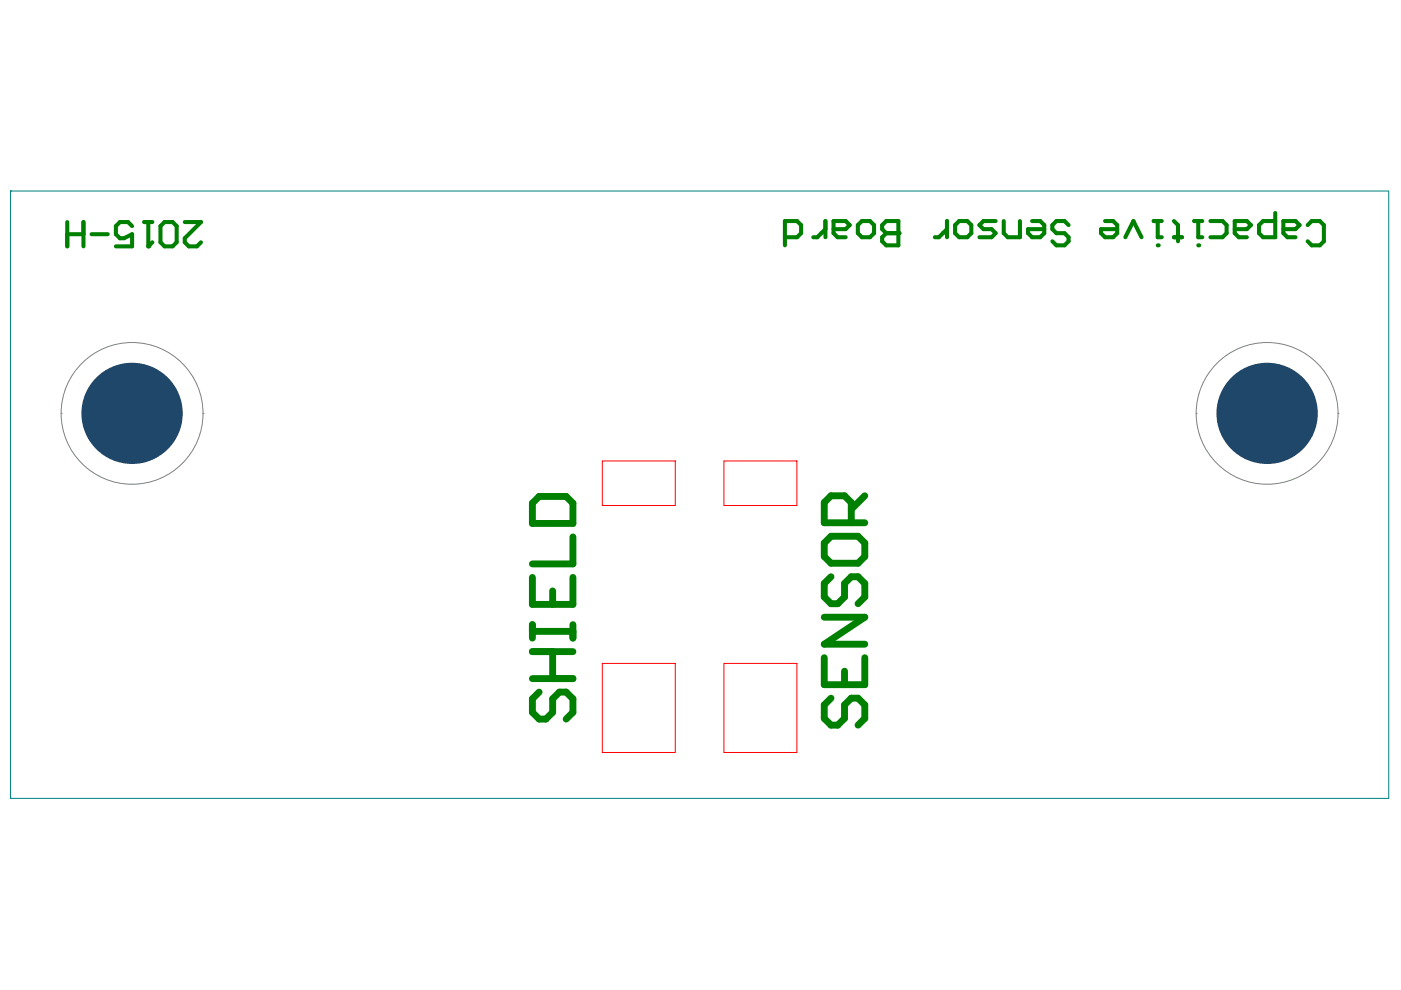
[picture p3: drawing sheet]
<svg xmlns="http://www.w3.org/2000/svg" width="297mm" height="210mm" viewBox="0 0 297 210" stroke-linecap="round" stroke-linejoin="round" font-family="sans-serif">
<path d="M2.2 40.5h.1M2.2 40.5v128.8M2.2 40.5h292.2v128.8h-292.2M2.2 169.3h.1" fill="none" stroke="#008080" stroke-width=".21"/>
<g fill="none" stroke="#008000" stroke-width="1.5">
<path d="M112.9 106.7l1.4-1.4h5.7l1.5 1.4v4.3h-8.6zM121.5 113.8v5.8h-8.6M174.8 115.1l1.4-1.4h5.7l1.5 1.4v2.9l-1.5 1.4h-5.7l-1.4-1.4zM180.5 110.8v-4.3l-1.4-1.4h-2.9l-1.4 1.4v4.3h8.6M183.4 105.1l-2.9 2.9M112.9 122.4v5.7h8.6v-5.7M112.9 132.4v2.9M112.9 138.2h8.6M112.9 133.9h8.6M117.2 125.3v2.8M117.2 138.2v5.7M121.5 132.4v2.9"/>
<path d="M174.8 139.4v5.8h8.6v-5.8M174.8 130.9h8.6l-8.6 5.7h8.6M176.2 122.3l-1.4 1.4v2.9l1.4 1.4h1.4l1.5-1.4v-2.9l1.4-1.4h1.4l1.5 1.4v2.9l-1.5 1.4M112.9 143.9h8.6M114.3 146.7l-1.4 1.5v2.8l1.4 1.5h1.4l1.5-1.5v-2.8l1.4-1.5h1.4l1.5 1.5v2.8l-1.5 1.5M176.2 148l-1.4 1.5v2.8l1.4 1.4h1.4l1.5-1.4v-2.8l1.4-1.5h1.4l1.5 1.5v2.8l-1.5 1.4M179.1 142.3v2.9"/>
</g>
<path d="M30.6 47.1h1.7M31.4 47.1v5.1M34 47.9l.9-.8h1.7l.9 .8v3.5l-.9 .8h-1.7l-.9-.8zM39.2 47.1h3.4l-3.4 3.4v.9l.8 .8h1.8l.8-.8" fill="none" stroke="#008000" stroke-width=".86"/>
<circle cx="31.4" cy="52.2" r=".43" fill="#008000"/>
<g fill="none" stroke="#008000" stroke-width=".86">
<path d="M14.3 49.7h3.4M14.3 47.1v5.1M17.7 47.1v5.1M19.4 49.7h3.5M28 47.9l-.9-.8h-1.7l-.8 .8v1.8l.8 .8h.9l1.7-.8v2.5h-3.4M32.3 51.4l-.9 .8M253.2 46.9h1.7M254.1 46.9v3.4h.8M256.6 46.9h2.6l.9 .8v1.7l-.9 .9h-2.6M261.8 48.6h2.6l.8-.9-.8-.8h-2.6v2.5l.8 .9h1.8M270.4 45.2v5.1h-2.6l-.9-.9v-1.7l.9-.8h2.6M272.1 48.6h2.6l.8-.9-.8-.8h-2.6v2.5l.9 .9h1.7"/>
<path d="M277.3 47.7l.8-.8h1.7l.9 .8v3.5l-.9 .8h-1.7l-.8-.8"/>
</g>
<circle cx="254.1" cy="52" r=".43" fill="#008000"/>
<path d="M244.6 46.9h1.7M245.5 46.9v3.4h.8M248.9 46.9l.9 .8v3.5M248.9 50.3h1.7" fill="none" stroke="#008000" stroke-width=".86"/>
<circle cx="245.5" cy="52" r=".43" fill="#008000"/>
<path d="M190.5 49.4h-2.6l-.9-.8v-.9l.9-.8h2.6v5.1M200.8 48.6l-1.7 1.7h-.9M200.8 46.9v3.4M202.5 47.7l.9-.8h1.7l.8 .8v1.7l-.8 .9h-1.7l-.9-.9zM211.1 46.9h-2.6l-.8 .8 .8 .9h1.7l.9 .8-.9 .9h-2.5M212.8 46.9v2.5l.9 .9h2.5v-3.4M218.8 46.9h1.7l.9 .8v1.7l-.9 .9h-1.7l-.8-.9v-.8h3.4M226.6 47.7l-.9-.8h-1.7l-.9 .8v.9l.9 .8h1.7l.9 .9v.9l-.9 .8h-1.7l-.9-.8M234.3 46.9h1.7l.9 .8v1.7l-.9 .9h-1.7l-.9-.9v-.8h3.5M238.6 50.3l1.7-3.4 1.7 3.4" fill="none" stroke="#008000" stroke-width=".86"/>
<circle cx="190.5" cy="49.4" r=".43" fill="#008000"/>
<path d="M166.4 50.3h2.6l.9-.9v-1.7l-.9-.8h-2.6v5.1M175 48.6l-1.7 1.7h-.9M175 46.9v3.4M176.7 48.6h2.6l.9-.9-.9-.8h-2.6v2.5l.9 .9h1.7M181.9 47.7l.8-.8h1.8l.8 .8v1.7l-.8 .9h-1.8l-.8-.9zM190.5 49.4h-2.6l-.9 .9v.9l.9 .8h2.6" fill="none" stroke="#008000" stroke-width=".86"/>
<path d="M253.6 87.6h.1M253.6 87.6a15 15 0 0 0 15.1 15.1 15 15 0 0 0 15-15.1M253.6 87.6a15 15 0 0 1 15.1-15 15 15 0 0 1 15 15M283.7 87.6h.1" fill="none" stroke="#808080" stroke-width=".21"/>
<circle cx="268.7" cy="87.6" r="10.7" fill="#1f4769"/>
<path d="M13 87.6h.1M13 87.6a15 15 0 0 0 15 15.1 15 15 0 0 0 15-15.1M13 87.6a15 15 0 0 1 15-15 15 15 0 0 1 15 15M43 87.6h.1" fill="none" stroke="#808080" stroke-width=".21"/>
<circle cx="28" cy="87.6" r="10.7" fill="#1f4769"/>
<path d="M127.7 97.7h15.5v9.5h-15.5zM153.5 97.7h15.5v9.5h-15.5zM127.7 140.7h15.5v18.8h-15.5zM153.5 140.7h15.5v18.8h-15.5z" fill="none" stroke="#f00" stroke-width=".21"/>
</svg>
